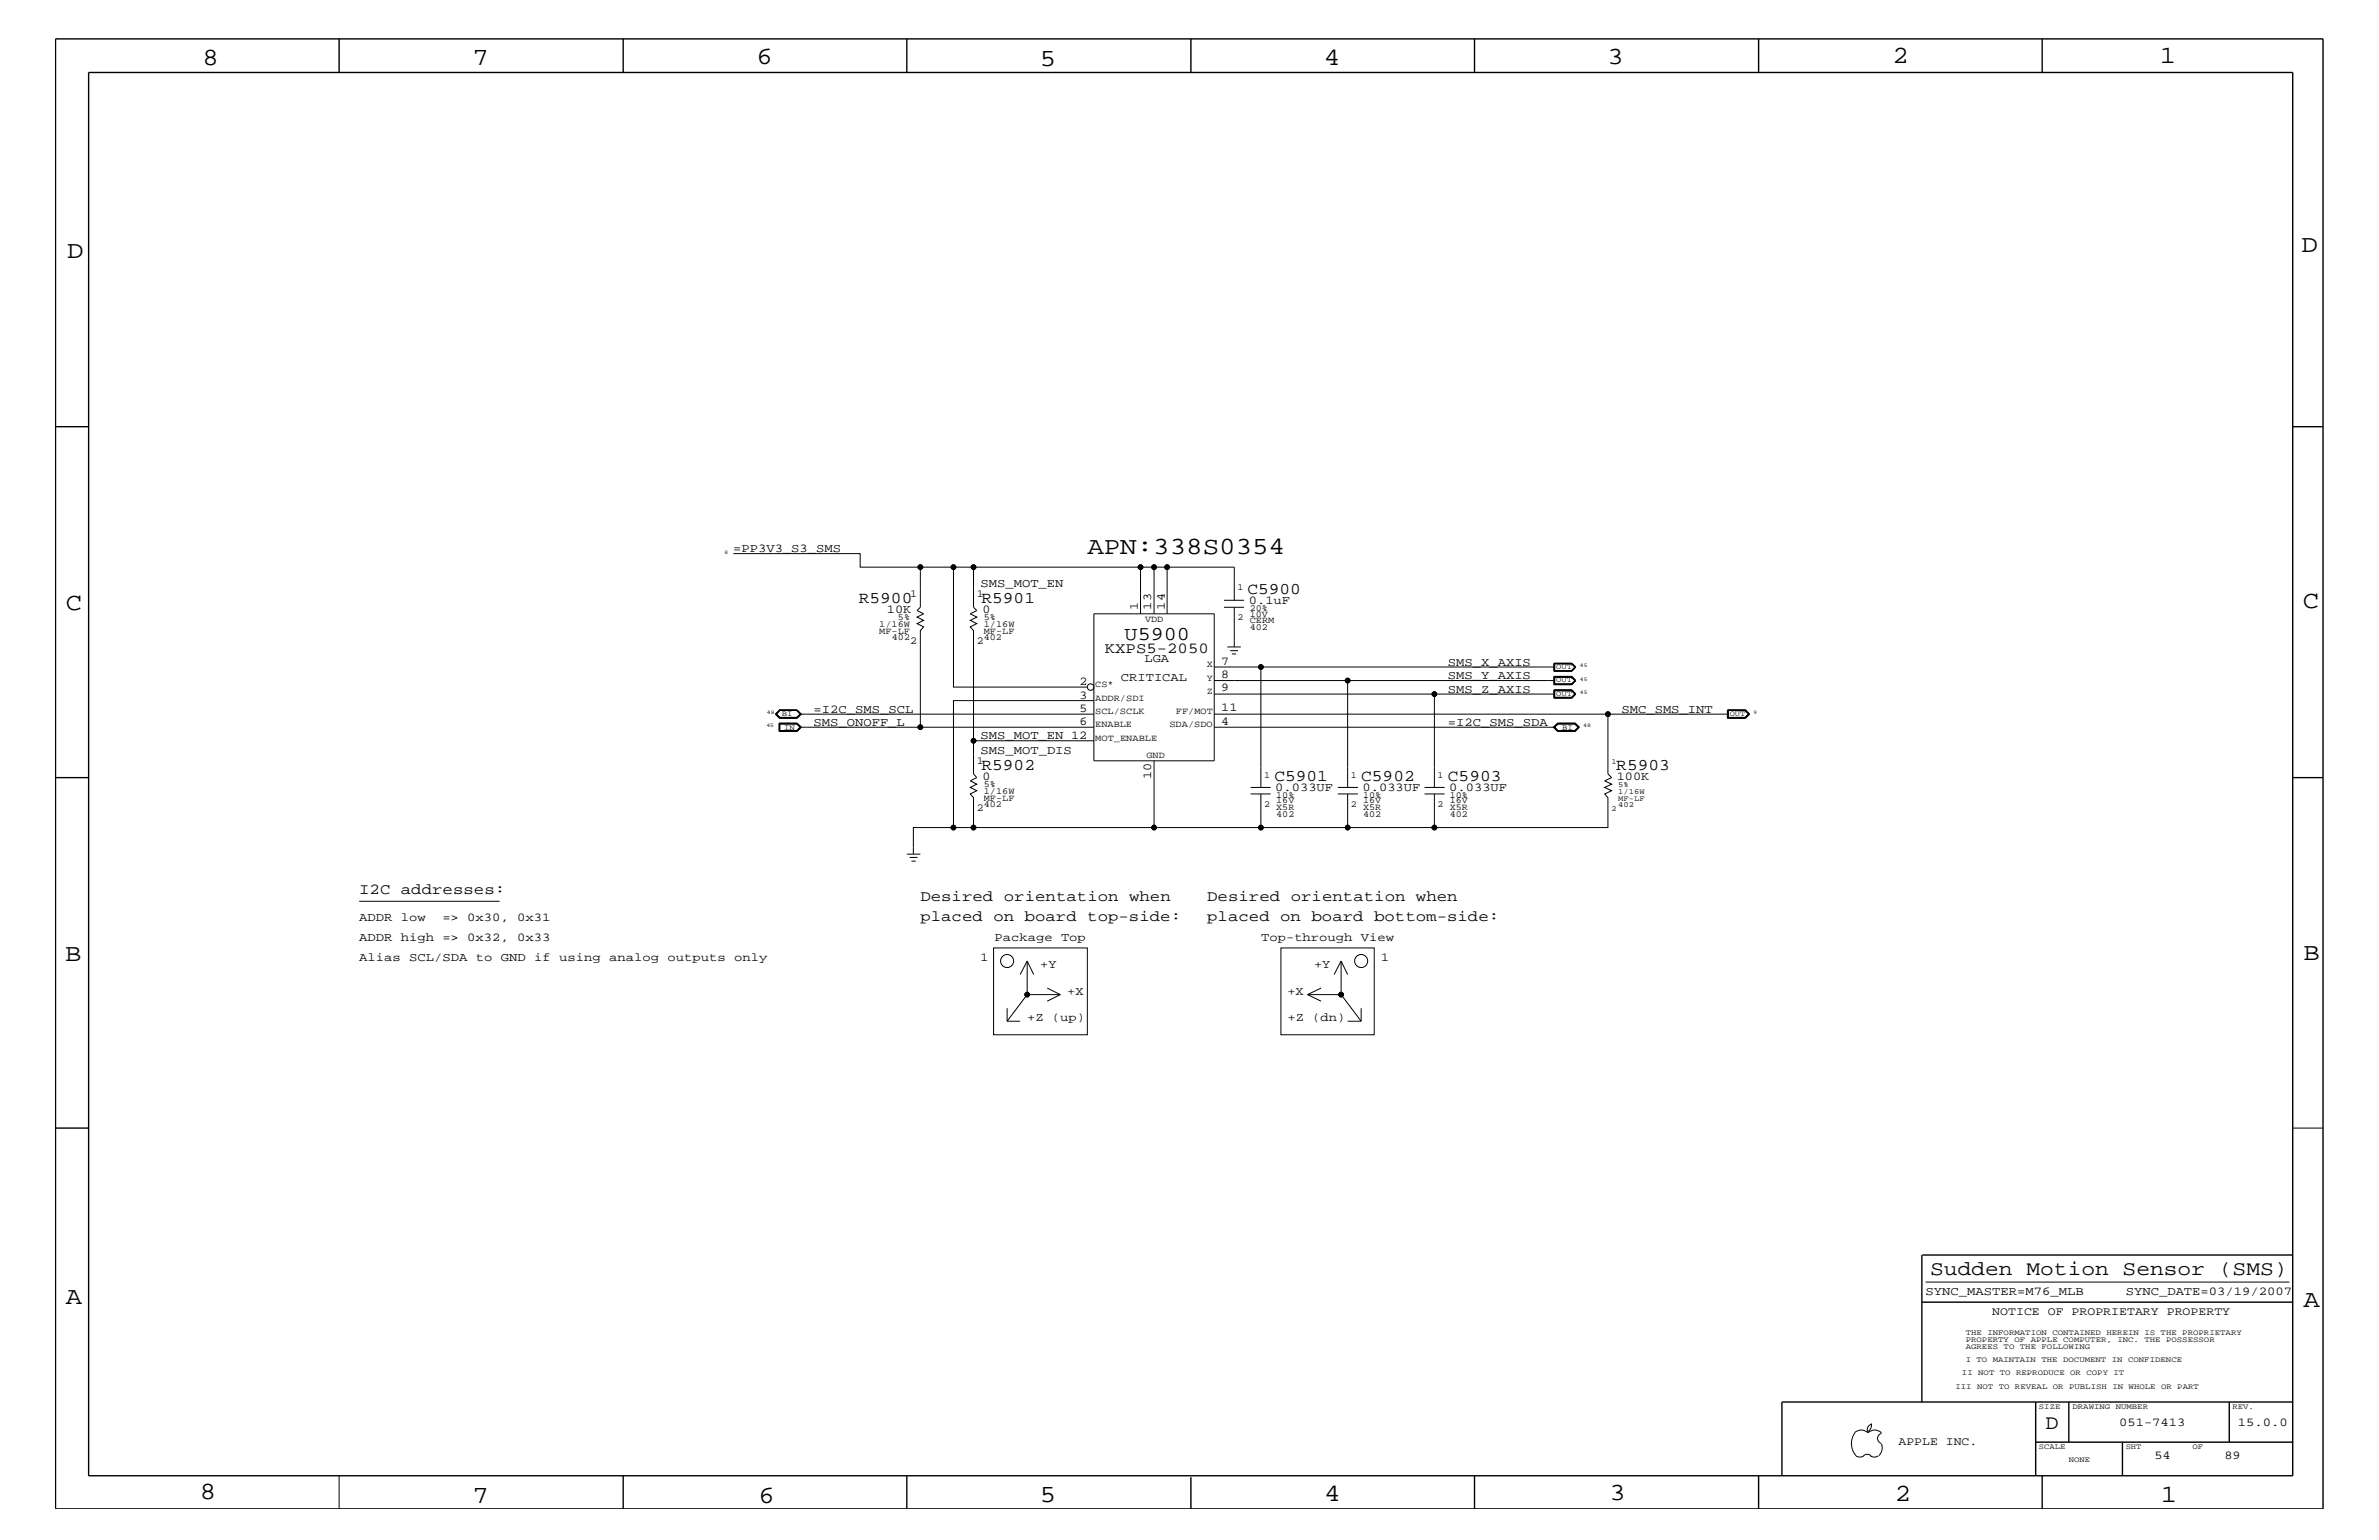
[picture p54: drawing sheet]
<svg xmlns="http://www.w3.org/2000/svg" width="432mm" height="279mm" viewBox="0 0 432 279" stroke-linecap="round" stroke-linejoin="round" font-family="sans-serif">
<defs><g id="words">
<g font-size="4.5">
<text x="36.7" y="11.7">8</text>
<text x="85.8" y="11.7">7</text>
<text x="137.3" y="11.5">6</text>
<text x="240.3" y="11.7">4</text>
<text x="291.8" y="11.5">3</text>
<text x="343.5" y="11.5">2</text>
<text x="392" y="11.5">1</text>
<text x="188.7" y="12.1">5</text>
<text x="12.2" y="46.8">D</text>
<text x="417.7" y="45.7">D</text>
<text x="197.4" y="100.4">APN:338S0354</text>
<text x="11.9" y="110.6">C</text>
<text x="418" y="110.3">C</text>
<text x="11.9" y="174.3">B</text>
<text x="418.1" y="174.2">B</text>
<text x="11.9" y="236.7">A</text>
<text x="418.1" y="237.1">A</text>
<text x="36.2" y="271.9">8</text>
<text x="85.8" y="272.7">7</text>
<text x="137.7" y="272.7">6</text>
<text x="188.7" y="272.5">5</text>
<text x="240.4" y="272.3">4</text>
<text x="292.1" y="272.2">3</text>
<text x="343.9" y="272.3">2</text>
<text x="392.2" y="272.6">1</text>
</g>
<g font-size="3.7">
<text x="350.4" y="231.3">Sudden Motion Sensor (SMS)</text>
<text x="371.3" y="259.3">D</text>
</g>
<text font-size="3.6" x="204.1" y="116.2">U5900</text>
<g font-size="3">
<text x="226.4" y="107.7">C5900</text>
<text x="155.9" y="109.4">R5900</text>
<text x="178.1" y="109.4">R5901</text>
<text x="178.1" y="139.7">R5902</text>
<text x="231.3" y="141.7">C5901</text>
<text x="247.1" y="141.7">C5902</text>
<text x="262.8" y="141.7">C5903</text>
<text x="293.4" y="139.7">R5903</text>
</g>
<g font-size="2.8">
<text x="200.5" y="118.5">KXPS5-2050</text>
<text x="65.2" y="162.2">I2C addresses:</text>
<text x="167" y="163.5">Desired orientation when</text>
<text x="167" y="167.1">placed on board top-side:</text>
<text x="219.1" y="163.5">Desired orientation when</text>
<text x="219.1" y="167.1">placed on board bottom-side:</text>
</g>
<g font-size="2.2">
<text x="133.1" y="100.2">=PP3V3_S3_SMS</text>
<text x="178" y="106.5">SMS_MOT_EN</text>
<text x="161" y="111.2">10K</text>
<text x="178.3" y="111.2">0</text>
<text x="206.5" y="110.6" transform="rotate(-90 206.5 110.6)">1</text>
<text x="209" y="110.6" transform="rotate(-90 209 110.6)">13</text>
<text x="211.4" y="110.6" transform="rotate(-90 211.4 110.6)">14</text>
<text x="226.7" y="109.5">0.1uF</text>
<text x="195.9" y="124.3">2</text>
<text x="203.5" y="123.5">CRITICAL</text>
<text x="207.7" y="120.1">LGA</text>
<text x="221.7" y="120.6">7</text>
<text x="221.7" y="123">8</text>
<text x="221.7" y="125.4">9</text>
<text x="262.8" y="125.7">SMS_Z_AXIS</text>
<text x="262.8" y="123.2">SMS_Y_AXIS</text>
<text x="262.8" y="120.8">SMS_X_AXIS</text>
<text x="147.7" y="131.7">SMS_ONOFF_L</text>
<text x="147.7" y="129.3">=I2C_SMS_SCL</text>
<text x="195.9" y="126.8">3</text>
<text x="195.9" y="131.6">6</text>
<text x="195.9" y="129.1">5</text>
<text x="221.7" y="129.1">11</text>
<text x="221.7" y="131.5">4</text>
<text x="262.8" y="131.7">=I2C_SMS_SDA</text>
<text x="294.3" y="129.3">SMC_SMS_INT</text>
<text x="178" y="136.8">SMS_MOT_DIS</text>
<text x="178" y="134.1">SMS_MOT_EN 12</text>
<text x="178.3" y="141.5">0</text>
<text x="209" y="141.3" transform="rotate(-90 209 141.3)">10</text>
<text x="231.5" y="143.5">0.033UF</text>
<text x="247.3" y="143.5">0.033UF</text>
<text x="263.1" y="143.5">0.033UF</text>
<text x="293.5" y="141.5">100K</text>
<text x="65.2" y="167.1">ADDR low</text>
<text x="80.3" y="167.1">=&gt; 0x30, 0x31</text>
<text x="65.2" y="170.7">ADDR high =&gt; 0x32, 0x33</text>
<text x="180.5" y="170.7">Package Top</text>
<text x="228.9" y="170.7">Top-through View</text>
<text x="65.2" y="174.4">Alias SCL/SDA to GND if using analog outputs only</text>
<text x="178" y="174.4">1</text>
<text x="188.8" y="175.6">+Y</text>
<text x="238.5" y="175.6">+Y</text>
<text x="250.7" y="174.4">1</text>
<text x="186.4" y="185.3">+Z (up)</text>
<text x="193.7" y="180.5">+X</text>
<text x="233.7" y="180.5">+X</text>
<text x="233.7" y="185.3">+Z (dn)</text>
<text x="349.5" y="235">SYNC_MASTER=M76_MLB</text>
<text x="385.8" y="235">SYNC_DATE=03/19/2007</text>
<text x="384.6" y="258.7">051-7413</text>
<text x="406.2" y="258.7">15.0.0</text>
<text x="391" y="264.7">54</text>
<text x="403.7" y="264.7">89</text>
</g>
<g font-size="2.1">
<text x="361.6" y="238.6">NOTICE OF PROPRIETARY PROPERTY</text>
<text x="344.6" y="262.2">APPLE INC.</text>
</g>
<g font-size="1.9">
<text x="165.2" y="108.3">1</text>
<text x="177.3" y="108.3">1</text>
<text x="165.2" y="116.8">2</text>
<text x="177.3" y="116.8">2</text>
<text x="177.3" y="138.6">1</text>
<text x="177.3" y="147.1">2</text>
</g>
<g font-size="1.7">
<text x="224.6" y="107.1">1</text>
<text x="159.6" y="113.7">1/16W</text>
<text x="163" y="112.6">5%</text>
<text x="178.6" y="112.6">5%</text>
<text x="178.6" y="113.7">1/16W</text>
<text x="207.9" y="112.9">VDD</text>
<text x="224.6" y="112.6">2</text>
<text x="226.8" y="111.9">10V</text>
<text x="226.8" y="110.8">20%</text>
<text x="226.8" y="113.1">CERM</text>
<text x="159.6" y="115">MF-LF</text>
<text x="161.9" y="116.2">402</text>
<text x="178.6" y="115">MF-LF</text>
<text x="178.6" y="116.2">402</text>
<text x="226.8" y="114.2">402</text>
<text x="198.8" y="124.7">CS*</text>
<text x="219" y="121">X</text>
<text x="219" y="123.5">Y</text>
<text x="219" y="125.9">Z</text>
<text x="198.8" y="129.6">SCL/SCLK</text>
<text x="198.8" y="127.1">ADDR/SDI</text>
<text x="198.8" y="131.9">ENABLE</text>
<text x="212.3" y="131.9">SDA/SDO</text>
<text x="213.4" y="129.6">FF/MOT</text>
<text x="198.8" y="134.4">MOT_ENABLE</text>
<text x="208.1" y="137.5">GND</text>
<text x="178.6" y="142.9">5%</text>
<text x="229.4" y="141.1">1</text>
<text x="245.2" y="141.1">1</text>
<text x="260.9" y="141.1">1</text>
<text x="178.6" y="146.5">402</text>
<text x="178.6" y="145.3">MF-LF</text>
<text x="178.6" y="144">1/16W</text>
<text x="229.4" y="146.5">2</text>
<text x="231.6" y="147">X5R</text>
<text x="231.6" y="144.7">10%</text>
<text x="231.6" y="145.7">16V</text>
<text x="231.6" y="148.2">402</text>
<text x="245.2" y="146.5">2</text>
<text x="247.4" y="144.7">10%</text>
<text x="247.4" y="145.7">16V</text>
<text x="247.4" y="147">X5R</text>
<text x="247.4" y="148.2">402</text>
<text x="260.9" y="146.5">2</text>
<text x="263.1" y="144.7">10%</text>
<text x="263.1" y="145.7">16V</text>
<text x="263.1" y="147">X5R</text>
<text x="263.1" y="148.2">402</text>
</g>
<g font-size="1.4">
<text x="282.4" y="121.4">OUT</text>
<text x="282.4" y="123.8">OUT</text>
<text x="141.9" y="129.9">BI</text>
<text x="282.4" y="126.3">OUT</text>
<text x="313.9" y="129.9">OUT</text>
<text x="142.3" y="132.4">IN</text>
<text x="283.5" y="132.4">BI</text>
<text x="292.5" y="138.6">1</text>
<text x="293.7" y="142.9">5%</text>
<text x="292.5" y="147.1">2</text>
<text x="293.7" y="146.5">402</text>
<text x="293.7" y="145.3">MF-LF</text>
<text x="293.7" y="144">1/16W</text>
<text x="356.8" y="242.3">THE INFORMATION CONTAINED HEREIN IS THE PROPRIETARY</text>
<text x="356.8" y="243.5">PROPERTY OF APPLE COMPUTER, INC. THE POSSESSOR</text>
<text x="356.8" y="244.7">AGREES TO THE FOLLOWING</text>
<text x="354.9" y="252">III NOT TO REVEAL OR PUBLISH IN WHOLE OR PART</text>
<text x="356.1" y="249.5">II NOT TO REPRODUCE OR COPY IT</text>
<text x="356.8" y="247.1">I TO MAINTAIN THE DOCUMENT IN CONFIDENCE</text>
<text x="370.1" y="255.6">SIZE</text>
<text x="376.2" y="255.6">DRAWING NUMBER</text>
<text x="405.2" y="255.6">REV.</text>
<text x="370.1" y="262.9">SCALE</text>
<text x="385.8" y="262.9">SHT</text>
<text x="397.9" y="262.9">OF</text>
<text x="375.5" y="265.3">NONE</text>
</g>
<g font-size="1">
<text x="131.5" y="100.4">8</text>
<text x="286.8" y="121">45</text>
<text x="286.8" y="123.5">45</text>
<text x="286.8" y="125.9">45</text>
<text x="139.1" y="131.9">45</text>
<text x="139.2" y="129.6">48</text>
<text x="287.4" y="131.9">48</text>
<text x="318.3" y="129.6">9</text>
</g>
</g></defs>
<g fill="none" stroke="#000" stroke-width=".18">
<path d="M133.1 100.4h23v2.5h17M167 102.9v7.3l-.5 .6 1.1 .6-1.1 .6 1.1 .6-1.1 .5 1.1 .6-.6 .7v17.5M173.1 102.9v21.8h24.2M173.1 102.9h3.6M198.5 111.4h21.9v26.6h-21.9zM207 102.9h-30.3v7.3l.6 .6-1.2 .6 1.2 .6-1.2 .6 1.2 .5-1.2 .6 .6 .7v26l.6 .7-1.2 .6 1.2 .6-1.2 .6 1.2 .6-1.2 .5 .6 .7v5.4h-10.9v4.9M209.5 102.9h-2.5v8.5M211.8 102.9h-2.3v8.5M222.2 110.2h3.6M222.2 108.9h3.6M222.8 117.4h2.4M223.3 118.1h1.4"/>
<path d="M223.6 118.6h.8M224 108.9v-6h-12.2v8.5M224 110.2v7.2M140.7 129.6l.8-.8h3.2l.8 .8-.8 .7h-3.2zM141.4 131.2h3.3l.8 .7-.8 .8h-3.3zM141.5 128.8h3.1l.8 .8-.8 .6h-3.1l-.7-.6zM141.5 132.7v-1.4h3.1l.8 .6-.8 .8M141.5 131.3h3.1M141.6 131.3v1.2h3l.6-.6M144.6 128.9h-3l-.6 .7 .6 .6h3M144.6 128.9h-3l-.7 .7 .7 .6h3M144.6 128.9l.7 .7-.7 .6"/>
<path d="M144.6 128.9l.6 .7-.6 .6M144.6 131.3l.7 .6-.7 .7h-3.1M144.6 131.3l.6 .6M145.2 129.6h53.3M145.2 131.9h53.3M176.7 134.4h21.8M198.5 127.1h-25.4v23M209.5 138v12.1h19.4v-6.1M220.4 129.6h71.4M220.4 131.9h61.8M220.4 125.9h61.8M220.4 123.5h61.8"/>
<path d="M220.4 121h8.5M244.6 123.5v19.4M260.4 125.9v17M281.9 131.9l.8-.7h3.2l.8 .7-.8 .8h-3.2zM282 131.9l.8-.6h3l.8 .6-.8 .8h-3zM282 120.3h3.3l.7 .7-.7 .8h-3.3zM282 122.7h3.3l.7 .8-.7 .7h-3.3zM282 125.2h3.3l.7 .7-.7 .8h-3.3zM282.1 131.9l.7-.6h3l.7 .6-.7 .7h-3zM282.1 121.7h3.1M282.1 120.3v1.5M282.1 125.2v1.4h3.1l.8-.7"/>
<path d="M282.1 120.4h3.1M282.1 126.5h3.1M282.1 125.3h3.1l.7 .6-.7 .6M282.2 131.9l.6-.6h3l.6 .6-.6 .6h-3zM282.2 121h-53.3v21.9M282.2 120.4v1.3M282.2 122.9h3l.6 .6-.6 .6h-3zM282.2 126.5v-1.2h3l.6 .6-.6 .6M285.2 122.8h-3.1v1.3h3.1M285.2 120.3l.8 .7M285.2 120.4l.7 .6-.7 .7M285.2 120.4l.6 .6-.6 .7"/>
<path d="M285.2 122.8l.8 .7M285.2 122.8l.7 .7-.7 .6M285.2 125.2l.8 .7M286 121l-.8 .8M286 123.5l-.8 .6M313.5 128.8h3.3l.8 .8-.8 .7h-3.3zM313.6 128.8v1.4h3.2l.7-.6-.7-.8M313.7 129.6h-21.9v10.8l.7 .7-1.2 .6 1.2 .6-1.2 .6 1.2 .6-1.2 .5 .5 .7v5.4h-31.4v-6.1M316.7 128.9h-3v1.3h3M316.7 128.9l.7 .7-.7 .6M316.7 128.9l.6 .7-.6 .6M164.6 155h2.4"/>
<path d="M165.1 155.6h1.4M165.4 156.2h.8M176.7 150.1h32.8M227 144h3.6M227 142.9h3.6M228.9 150.1h15.7M242.8 144h3.7M242.8 142.9h3.7M244.6 144v6.1h15.8M258.6 144h3.6M258.6 142.9h3.6M65.2 163.5h25.5"/>
<path d="M180.3 172h17.1v15.7h-17.1zM186.4 174.4v6.1M186.4 174.4l1.2 2.4M186.4 174.4l-1.2 2.4M190.1 179.3l2.3 1.2M232.5 172h16.9v15.7h-16.9zM239.8 179.3l-2.5 1.2M243.4 174.4v6.1M243.4 174.4l1.2 2.4M243.4 174.4l-1.3 2.4M182.8 185.3h2.4M182.8 182.9v2.4"/>
<path d="M186.4 180.5h6M186.4 180.5l-3.6 4.8M192.4 180.5l-2.3 1.1M237.3 180.5h6.1M237.3 180.5l2.5 1.1M243.4 180.5l3.7 4.8M244.6 185.3h2.5M247.1 182.9v2.4M416.1 204.7h5.5M349.5 232.6h66M336.6 260a1.69 1.69 0 0 1 2.4 0 1.72 1.72 0 0 1 2.5 0M339.6 258.3l.1 .1a1.27 1.27 0 0 1-.7 1.3"/>
<path d="M339.6 258.4a.99 .99 0 0 0-.6 1.4M61.6 267.7v6.1M336.6 260a3.3 3.3 0 0 0 .3 4.1M336.9 264.1l.7 .3 .7-.3M338.2 264.1l.7-.3 .7 .3M339.5 264.1l.7 .3 .7-.3M341.5 260.1a.93 .93 0 0 0-.7 .9 .93 .93 0 0 0 .7 .9M341.5 262l.1 .7a1.99 1.99 0 0 1-.6 1.4"/>
<circle cx="167" cy="102.9" r=".42"/>
<circle cx="173.1" cy="102.9" r=".42"/>
<circle cx="176.7" cy="102.9" r=".42"/>
<circle cx="207" cy="102.9" r=".42"/>
<circle cx="209.5" cy="102.9" r=".42"/>
<circle cx="211.8" cy="102.9" r=".42"/>
<circle cx="167" cy="131.9" r=".42"/>
<circle cx="176.7" cy="134.4" r=".42"/>
<circle cx="198" cy="124.7" r=".59"/>
<circle cx="228.9" cy="121" r=".42"/>
<circle cx="244.6" cy="123.5" r=".42"/>
<circle cx="260.3" cy="125.9" r=".42"/>
<circle cx="291.8" cy="129.6" r=".42"/>
<circle cx="173.1" cy="150.1" r=".42"/>
<circle cx="176.7" cy="150.1" r=".42"/>
<circle cx="209.5" cy="150.1" r=".42"/>
<circle cx="228.9" cy="150.1" r=".42"/>
<circle cx="244.6" cy="150.1" r=".42"/>
<circle cx="260.3" cy="150.1" r=".42"/>
<circle cx="182.8" cy="174.4" r="1.19"/>
<circle cx="247.1" cy="174.4" r="1.19"/>
<circle cx="186.4" cy="180.5" r=".42"/>
<circle cx="243.4" cy="180.5" r=".42"/>
</g>
<g fill="none" stroke="#000" stroke-width=".25">
<path d="M10.1 7.1h411.5v266.7h-411.5zM16.1 13.2h400v254.5h-400zM61.6 7.1v6.1M113.1 7.1v6.1M164.6 7.1v6.1M216.2 7.1v6.1M267.6 7.1v6.1M319.2 7.1v6.1M370.7 7.1v6.1M10.1 77.4h6M416.1 77.4h5.5M10.1 141.1h6"/>
<path d="M416.1 141.1h5.5M10.1 204.7h6M348.8 236.2h67.3M348.8 227.7v26.7M348.9 227.7h67.2M369.5 254.4v13.3M375.5 254.4v7.2M404.6 254.4v7.2M416.1 254.4h-92.7v13.3M113.1 267.7v6.1M164.6 267.7v6.1M216.2 268v5.8"/>
<path d="M267.6 267.7v6.1M319.2 267.7v6.1M369.5 261.6h46.6M370.7 267.7v6.1M385.2 261.6v6.1"/>
</g>
<g fill="#000">
<circle cx="167" cy="102.9" r=".42"/>
<circle cx="173.1" cy="102.9" r=".42"/>
<circle cx="176.7" cy="102.9" r=".42"/>
<circle cx="207" cy="102.9" r=".42"/>
<circle cx="209.5" cy="102.9" r=".42"/>
<circle cx="211.8" cy="102.9" r=".42"/>
<circle cx="167" cy="131.9" r=".42"/>
<circle cx="176.7" cy="134.4" r=".42"/>
<circle cx="228.9" cy="121" r=".42"/>
<circle cx="244.6" cy="123.5" r=".42"/>
<circle cx="260.3" cy="125.9" r=".42"/>
<circle cx="291.8" cy="129.6" r=".42"/>
<circle cx="173.1" cy="150.1" r=".42"/>
<circle cx="176.7" cy="150.1" r=".42"/>
<circle cx="209.5" cy="150.1" r=".42"/>
<circle cx="228.9" cy="150.1" r=".42"/>
<circle cx="244.6" cy="150.1" r=".42"/>
<circle cx="260.3" cy="150.1" r=".42"/>
<circle cx="186.4" cy="180.5" r=".42"/>
<circle cx="243.4" cy="180.5" r=".42"/>
</g>
<use href="#words"/>
</svg>
